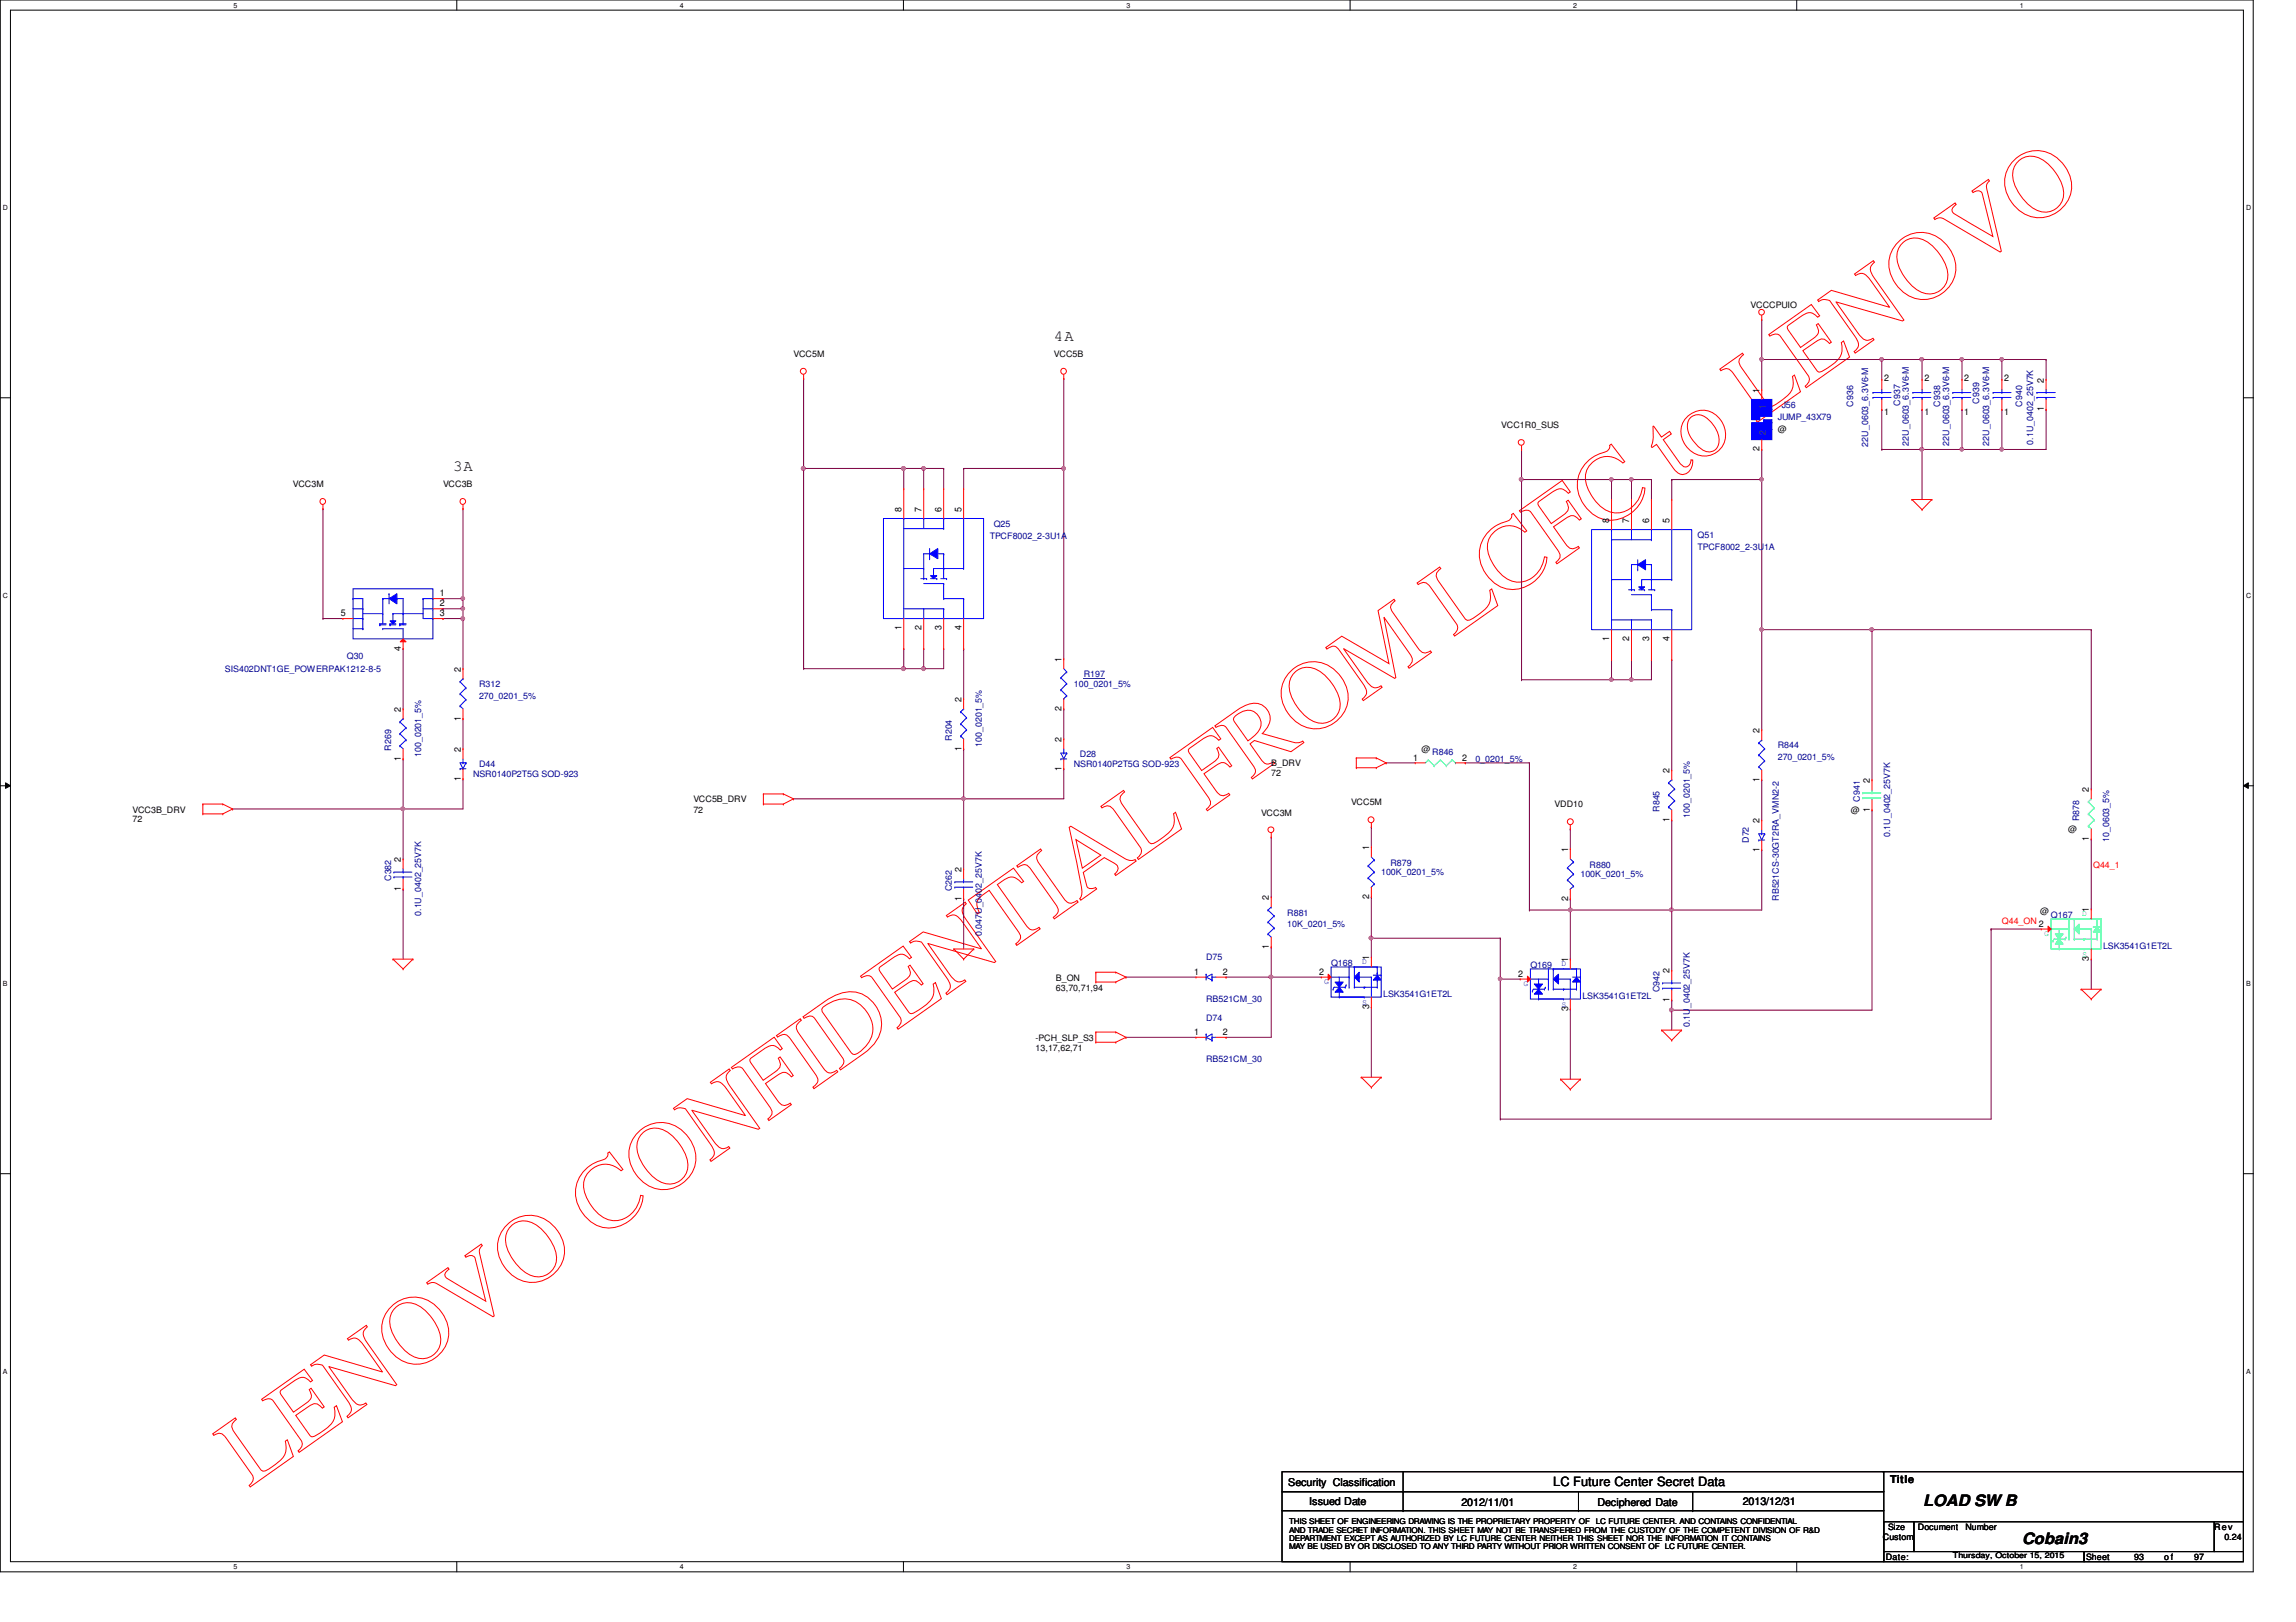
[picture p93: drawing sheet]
<svg xmlns="http://www.w3.org/2000/svg" width="297mm" height="210mm" viewBox="0 0 297 210" stroke-linecap="round" stroke-linejoin="round" font-family="sans-serif">
<defs><g id="words">
<text font-size="12.7" fill="#f00" x="32.2" y="192.5" transform="rotate(-35 32.2 192.5)">LENOVO CONFIDENTIAL FROM LCFC to LENOVO</text>
<g font-size="2">
<text x="136.4" y="44.1">4A</text>
<text x="58.6" y="60.9">3A</text>
<text x="248.8" y="194.9">LOAD SW B</text>
<text x="261.6" y="199.9">Cobain3</text>
</g>
<text font-size="1.7" x="201" y="192.3">LC Future Center Secret Data</text>
<g font-size="1.4">
<text x="244.5" y="191.9">Title</text>
<text x="166.7" y="192.3">Security Classification</text>
<text x="169.4" y="194.7">Issued Date</text>
<text x="189.1" y="194.9">2012/11/01</text>
<text x="206.7" y="194.9">Deciphered Date</text>
<text x="225.5" y="194.7">2013/12/31</text>
</g>
<g font-size="1.2">
<text x="227.6" y="50.8" transform="rotate(-90 227.6 50.8)">1</text>
<text x="243.8" y="53.7">1</text>
<text x="243.8" y="49.3">2</text>
<text x="249" y="53.7">1</text>
<text x="249" y="49.3">2</text>
<text x="254.1" y="53.7">1</text>
<text x="254.1" y="49.3">2</text>
<text x="259.3" y="53.7">1</text>
<text x="259.3" y="49.3">2</text>
<text x="264.4" y="53.2" transform="rotate(-90 264.4 53.2)">1</text>
<text x="264.4" y="49.5" transform="rotate(-90 264.4 49.5)">2</text>
<text x="227.6" y="58.4" transform="rotate(-90 227.6 58.4)">2</text>
<text x="116.6" y="66.2" transform="rotate(-90 116.6 66.2)">8</text>
<text x="119.2" y="66.2" transform="rotate(-90 119.2 66.2)">7</text>
<text x="121.8" y="66.2" transform="rotate(-90 121.8 66.2)">6</text>
<text x="124.4" y="66.2" transform="rotate(-90 124.4 66.2)">5</text>
<text x="208.2" y="67.6" transform="rotate(-90 208.2 67.6)">8</text>
<text x="210.8" y="67.6" transform="rotate(-90 210.8 67.6)">7</text>
<text x="213.4" y="67.6" transform="rotate(-90 213.4 67.6)">6</text>
<text x="216" y="67.6" transform="rotate(-90 216 67.6)">5</text>
<text x="56.9" y="77.2">1</text>
<text x="44.1" y="79.8">5</text>
<text x="56.9" y="78.5">2</text>
<text x="56.9" y="79.8">3</text>
<text x="116.6" y="81.6" transform="rotate(-90 116.6 81.6)">1</text>
<text x="119.2" y="81.6" transform="rotate(-90 119.2 81.6)">2</text>
<text x="121.8" y="81.6" transform="rotate(-90 121.8 81.6)">3</text>
<text x="124.4" y="81.6" transform="rotate(-90 124.4 81.6)">4</text>
<text x="208.2" y="83" transform="rotate(-90 208.2 83)">1</text>
<text x="210.8" y="83" transform="rotate(-90 210.8 83)">2</text>
<text x="213.4" y="83" transform="rotate(-90 213.4 83)">3</text>
<text x="216" y="83" transform="rotate(-90 216 83)">4</text>
<text x="51.9" y="84.2" transform="rotate(-90 51.9 84.2)">4</text>
<text x="59.6" y="87" transform="rotate(-90 59.6 87)">2</text>
<text x="137.3" y="85.6" transform="rotate(-90 137.3 85.6)">1</text>
<text x="51.9" y="92.1" transform="rotate(-90 51.9 92.1)">2</text>
<text x="59.6" y="93.3" transform="rotate(-90 59.6 93.3)">1</text>
<text x="124.4" y="90.8" transform="rotate(-90 124.4 90.8)">2</text>
<text x="137.3" y="91.9" transform="rotate(-90 137.3 91.9)">2</text>
<text x="227.6" y="94.9" transform="rotate(-90 227.6 94.9)">2</text>
<text x="51.9" y="98.4" transform="rotate(-90 51.9 98.4)">1</text>
<text x="59.6" y="101" transform="rotate(-90 59.6 101)">1</text>
<text x="59.6" y="97.3" transform="rotate(-90 59.6 97.3)">2</text>
<text x="124.4" y="97.2" transform="rotate(-90 124.4 97.2)">1</text>
<text x="137.3" y="99.7" transform="rotate(-90 137.3 99.7)">1</text>
<text x="137.3" y="96" transform="rotate(-90 137.3 96)">2</text>
<text x="182.8" y="98.4">1</text>
<text x="189.2" y="98.4">2</text>
<text x="216" y="100" transform="rotate(-90 216 100)">2</text>
<text x="227.6" y="101.2" transform="rotate(-90 227.6 101.2)">1</text>
<text x="241.9" y="101.3" transform="rotate(-90 241.9 101.3)">2</text>
<text x="216" y="106.3" transform="rotate(-90 216 106.3)">1</text>
<text x="227.6" y="106.5" transform="rotate(-90 227.6 106.5)">2</text>
<text x="241.9" y="105" transform="rotate(-90 241.9 105)">1</text>
<text x="270.3" y="102.5" transform="rotate(-90 270.3 102.5)">2</text>
<text x="51.9" y="111.5" transform="rotate(-90 51.9 111.5)">2</text>
<text x="124.4" y="112.9" transform="rotate(-90 124.4 112.9)">2</text>
<text x="177.1" y="110" transform="rotate(-90 177.1 110)">1</text>
<text x="202.9" y="110.3" transform="rotate(-90 202.9 110.3)">1</text>
<text x="227.6" y="110.2" transform="rotate(-90 227.6 110.2)">1</text>
<text x="270.3" y="108.8" transform="rotate(-90 270.3 108.8)">1</text>
<text x="51.9" y="115.3" transform="rotate(-90 51.9 115.3)">1</text>
<text x="124.4" y="116.6" transform="rotate(-90 124.4 116.6)">1</text>
<text x="164.2" y="116.5" transform="rotate(-90 164.2 116.5)">2</text>
<text x="177.1" y="116.3" transform="rotate(-90 177.1 116.3)">2</text>
<text x="202.9" y="116.6" transform="rotate(-90 202.9 116.6)">2</text>
<text x="263.8" y="119.9">2</text>
<text x="270.3" y="118" transform="rotate(-90 270.3 118)">1</text>
<text x="164.2" y="122.8" transform="rotate(-90 164.2 122.8)">1</text>
<text x="177.1" y="124.2" transform="rotate(-90 177.1 124.2)">1</text>
<text x="202.9" y="124.5" transform="rotate(-90 202.9 124.5)">1</text>
<text x="216" y="125.9" transform="rotate(-90 216 125.9)">2</text>
<text x="270.3" y="124.3" transform="rotate(-90 270.3 124.3)">3</text>
<text x="154.5" y="126.2">1</text>
<text x="158.2" y="126.2">2</text>
<text x="170.6" y="126.2">2</text>
<text x="177.1" y="130.6" transform="rotate(-90 177.1 130.6)">3</text>
<text x="196.4" y="126.4">2</text>
<text x="202.9" y="130.8" transform="rotate(-90 202.9 130.8)">3</text>
<text x="216" y="129.7" transform="rotate(-90 216 129.7)">1</text>
<text x="154.5" y="133.9">1</text>
<text x="158.2" y="133.9">2</text>
</g>
<g font-size="1.2" fill="#004080">
<text x="228.5" y="53" transform="rotate(-90 228.5 53)">1</text>
<text x="228.5" y="56.3" transform="rotate(-90 228.5 56.3)">2</text>
</g>
<g font-size="1.1">
<text x="226.5" y="39.8">VCCCPUIO</text>
<text x="102.7" y="46.2">VCC5M</text>
<text x="136.4" y="46.2">VCC5B</text>
<text x="194.2" y="55.4">VCC1R0_SUS</text>
<text x="230" y="55.9">@</text>
<text x="37.9" y="63">VCC3M</text>
<text x="57.3" y="63">VCC3B</text>
<text x="164.5" y="99.2">B_DRV</text>
<text x="164.5" y="100.5">72</text>
<text x="183.9" y="97.4">@</text>
<text x="17.1" y="105.2">VCC3B_DRV</text>
<text x="17.1" y="106.4">72</text>
<text x="89.7" y="103.8">VCC5B_DRV</text>
<text x="89.7" y="105.2">72</text>
<text x="163.1" y="105.5">VCC3M</text>
<text x="174.8" y="104.2">VCC5M</text>
<text x="201.1" y="104.5">VDD10</text>
<text x="239.4" y="105.2">@</text>
<text x="267.5" y="107.6">@</text>
<text x="263.9" y="118.2">@</text>
<text x="136.6" y="126.9">B_ON</text>
<text x="136.6" y="128.2">63,70,71,94</text>
<text x="134" y="134.7">-PCH_SLP_S3</text>
<text x="134" y="136">13,17,62,71</text>
<text x="243.6" y="199.3">Custom</text>
<text x="244" y="201.9">Date:</text>
<text x="244.3" y="198">Size</text>
<text x="248.1" y="198">Document</text>
<text x="254.3" y="198">Number</text>
<text x="269.9" y="201.9">Sheet</text>
<text x="276.1" y="201.9">93</text>
<text x="280" y="201.9">o f</text>
<text x="283.9" y="201.9">97</text>
<text x="286.5" y="198">Rev</text>
<text x="287.8" y="199.3">0.24</text>
</g>
<g font-size="1.1" fill="#000080">
<text x="230.5" y="52.8">J56</text>
<text x="239.7" y="52.6" transform="rotate(-90 239.7 52.6)">C936</text>
<text x="245.8" y="52.5" transform="rotate(-90 245.8 52.5)">C937</text>
<text x="251" y="52.6" transform="rotate(-90 251 52.6)">C938</text>
<text x="256" y="52.2" transform="rotate(-90 256 52.2)">C939</text>
<text x="261.6" y="52.6" transform="rotate(-90 261.6 52.6)">C940</text>
<text x="230" y="54.4">JUMP_43X79</text>
<text x="241.7" y="57.8" transform="rotate(-90 241.7 57.8)">22U_0603_6.3V6-M</text>
<text x="247" y="57.7" transform="rotate(-90 247 57.7)">22U_0603_6.3V6-M</text>
<text x="252.2" y="57.7" transform="rotate(-90 252.2 57.7)">22U_0603_6.3V6-M</text>
<text x="257.3" y="57.7" transform="rotate(-90 257.3 57.7)">22U_0603_6.3V6-M</text>
<text x="263.1" y="57.5" transform="rotate(-90 263.1 57.5)">0.1U_0402_25V7K</text>
<text x="128.1" y="69.8">TPCF8002_2-3U1A</text>
<text x="128.6" y="68.2">Q25</text>
<text x="219.6" y="69.6">Q51</text>
<text x="219.6" y="71.2">TPCF8002_2-3U1A</text>
<text x="29.1" y="87">SIS402DNT1GE_POWERPAK1212-8-5</text>
<text x="44.9" y="85.3">Q30</text>
<text x="62" y="88.9">R312</text>
<text x="138.9" y="88.9">100_0201_5%</text>
<text x="140.2" y="87.6">R197</text>
<text x="62" y="90.5">270_0201_5%</text>
<text x="123.1" y="95.9" transform="rotate(-90 123.1 95.9)">R204</text>
<text x="50.6" y="97.2" transform="rotate(-90 50.6 97.2)">R269</text>
<text x="54.5" y="98" transform="rotate(-90 54.5 98)">100_0201_5%</text>
<text x="61.2" y="100.6">NSR0140P2T5G SOD-923</text>
<text x="62" y="99.3">D44</text>
<text x="127" y="96.6" transform="rotate(-90 127 96.6)">100_0201_5%</text>
<text x="138.9" y="99.3">NSR0140P2T5G SOD-923</text>
<text x="139.7" y="98">D28</text>
<text x="185.3" y="97.7">R846</text>
<text x="190.9" y="98.6">0_0201_5%</text>
<text x="230" y="96.9">R844</text>
<text x="230" y="98.4">270_0201_5%</text>
<text x="214.7" y="105.1" transform="rotate(-90 214.7 105.1)">R845</text>
<text x="218.6" y="105.8" transform="rotate(-90 218.6 105.8)">100_0201_5%</text>
<text x="240.6" y="103.8" transform="rotate(-90 240.6 103.8)">C941</text>
<text x="269" y="106.3" transform="rotate(-90 269 106.3)">R878</text>
<text x="178.7" y="113.3">100K_0201_5%</text>
<text x="179.9" y="112">R879</text>
<text x="204.5" y="113.5">100K_0201_5%</text>
<text x="205.7" y="112.3">R880</text>
<text x="226.3" y="109.1" transform="rotate(-90 226.3 109.1)">D72</text>
<text x="244.5" y="108.3" transform="rotate(-90 244.5 108.3)">0.1U_0402_25V7K</text>
<text x="272.9" y="109" transform="rotate(-90 272.9 109)">10_0603_5%</text>
<text x="50.6" y="114" transform="rotate(-90 50.6 114)">C382</text>
<text x="54.5" y="118.5" transform="rotate(-90 54.5 118.5)">0.1U_0402_25V7K</text>
<text x="123.1" y="115.3" transform="rotate(-90 123.1 115.3)">C262</text>
<text x="166.5" y="118.5">R881</text>
<text x="230.1" y="116.6" transform="rotate(-90 230.1 116.6)">RB521CS-30GT2RA_VMN2-2</text>
<text x="265.3" y="118.7">Q167</text>
<text x="127" y="121.2" transform="rotate(-90 127 121.2)">0.047U_0402_25V7K</text>
<text x="156" y="124.3">D75</text>
<text x="166.5" y="120">10K_0201_5%</text>
<text x="172.2" y="125">Q168</text>
<text x="198" y="125.2">Q169</text>
<text x="272.1" y="122.8">LSK3541G1ET2L</text>
<text x="156" y="129.6">RB521CM_30</text>
<text x="178.9" y="129">LSK3541G1ET2L</text>
<text x="204.7" y="129.2">LSK3541G1ET2L</text>
<text x="214.7" y="128.4" transform="rotate(-90 214.7 128.4)">C942</text>
<text x="156" y="132.1">D74</text>
<text x="156" y="137.4">RB521CM_30</text>
<text x="218.6" y="132.9" transform="rotate(-90 218.6 132.9)">0.1U_0402_25V7K</text>
</g>
<g font-size="1.1" fill="#f00">
<text x="270.8" y="112.3">Q44_1</text>
<text x="259" y="119.5">Q44_ON</text>
</g>
<g font-size="1.1" fill="#00ff80">
<text x="269.4" y="118.6">D</text>
<text x="264.5" y="121.2">G</text>
<text x="269.4" y="123.9">S</text>
</g>
<g font-size="1.1" fill="#00f">
<text x="176.2" y="124.8">D</text>
<text x="202" y="125.1">D</text>
<text x="171.3" y="127.4">G</text>
<text x="176.2" y="130.1">S</text>
<text x="197.1" y="127.6">G</text>
<text x="202" y="130.3">S</text>
</g>
<g font-size="1">
<text x="166.8" y="197.3">THIS SHEET OF ENGINEERING DRAWING IS THE PROPRIETARY PROPERTY OF</text>
<text x="206.5" y="197.3">LC FUTURE CENTER. AND CONTAINS CONFIDENTIAL</text>
<text x="166.8" y="198.3">AND TRADE SECRET INFORMATION. THIS SHEET MAY NOT BE TRANSFERED FROM THE CUSTODY OF THE COMPETENT DIVISION OF R&amp;D</text>
<text x="166.8" y="199.4">DEPARTMENT EXCEPT AS AUTHORIZED BY LC FUTURE CENTER NEITHER THIS SHEET NOR THE INFORMATION IT CONTAINS</text>
<text x="166.8" y="200.4">MAY BE USED BY OR DISCLOSED TO ANY THIRD PARTY WITHOUT PRIOR WRITTEN CONSENT OF LC FUTURE CENTER.</text>
<text x="252.6" y="201.7">Thursday, October 15, 2015</text>
</g>
<g font-size=".9">
<text x="30.2" y="1">5</text>
<text x="88" y="1">4</text>
<text x="145.8" y="1">3</text>
<text x="203.5" y="1">2</text>
<text x="261.3" y="1">1</text>
<text x=".4" y="27.2">D</text>
<text x="290.6" y="27.2">D</text>
<text x=".4" y="77.3">C</text>
<text x="290.6" y="77.3">C</text>
<text x=".4" y="127.6">B</text>
<text x="290.6" y="127.6">B</text>
<text x=".4" y="177.8">A</text>
<text x="290.6" y="177.8">A</text>
<text x="30.2" y="203.1">5</text>
<text x="88" y="203.1">4</text>
<text x="145.8" y="203.1">3</text>
<text x="203.5" y="203.1">2</text>
<text x="261.3" y="203.1">1</text>
</g>
</g></defs>
<path d="M0 0h291.5v203.4h-291.5zM1.4 1.3h288.8v200.8h-288.8z" fill="none" stroke="#000" stroke-width=".13"/>
<g fill="#fff">
<path d="M30.2 .2h.5v1h-.5z"/>
<path d="M30.2 202.3h.5v1h-.5z"/>
</g>
<path d="M59.1 0v1.3M59.1 202.1v1.3" fill="none" stroke="#000" stroke-width=".13"/>
<g fill="#fff">
<path d="M88 .2h.5v1h-.5z"/>
<path d="M88 202.3h.5v1h-.5z"/>
</g>
<path d="M116.9 0v1.3M116.9 202.1v1.3" fill="none" stroke="#000" stroke-width=".13"/>
<g fill="#fff">
<path d="M145.8 .2h.5v1h-.5z"/>
<path d="M145.8 202.3h.5v1h-.5z"/>
</g>
<path d="M174.7 0v1.3M174.7 202.1v1.3" fill="none" stroke="#000" stroke-width=".13"/>
<g fill="#fff">
<path d="M203.5 .2h.5v1h-.5z"/>
<path d="M203.5 202.3h.5v1h-.5z"/>
</g>
<path d="M232.4 0v1.3M232.4 202.1v1.3" fill="none" stroke="#000" stroke-width=".13"/>
<g fill="#fff">
<path d="M261.3 .2h.5v1h-.5z"/>
<path d="M261.3 202.3h.5v1h-.5z"/>
<path d="M.4 26.4h.6v1h-.6z"/>
<path d="M290.6 26.4h.6v1h-.6z"/>
<path d="M.4 76.5h.6v1.1h-.6z"/>
<path d="M290.6 76.5h.6v1.1h-.6z"/>
</g>
<path d="M0 51.5h1.4M290.2 51.5h1.3" fill="none" stroke="#000" stroke-width=".13"/>
<g fill="#fff">
<path d="M.4 126.7h.6v1.1h-.6z"/>
<path d="M290.6 126.7h.6v1.1h-.6z"/>
</g>
<path d="M0 101.7h1.4M.7 101.3l.7 .4-.7 .3zM290.2 101.7l.7-.4v.7zM290.2 101.7h1.3" fill="none" stroke="#000" stroke-width=".13"/>
<path d="M.7 101.3l.7 .4-.7 .3zM290.2 101.7l.7-.4v.7z" fill="#000"/>
<g fill="#fff">
<path d="M.4 177h.5v1h-.5z"/>
<path d="M290.6 177h.5v1h-.5z"/>
</g>
<path d="M0 151.9h1.4M290.2 151.9h1.3" fill="none" stroke="#000" stroke-width=".13"/>
<path d="M57.3 77.5h.1M57.3 77.5h2.6M59.9 78.8h.1M59.9 78.8v1.3" fill="none" stroke="#800040" stroke-width=".13"/>
<path d="M59.7 79.9l.2-.1 .2 .1-.1 .3-.1 .1-.2-.1z" fill-rule="evenodd" fill="#f0f"/>
<path d="M59.7 79.9l.2-.1 .2 .1-.1 .3-.1 .1-.2-.1z" fill="none" stroke="#f0f" stroke-width=".13"/>
<path d="M59.7 78.6h.3l.1 .1-.1 .2-.1 .1-.2-.1z" fill-rule="evenodd" fill="#f0f"/>
<path d="M59.7 78.6h.3l.1 .1-.1 .2-.1 .1-.2-.1z" fill="none" stroke="#f0f" stroke-width=".13"/>
<path d="M57.3 78.8h.1M57.3 78.8h2.6M59.9 65.8h.1M59.9 65.8v11.7M57.3 80.1h.1M57.3 80.1h2.6" fill="none" stroke="#800040" stroke-width=".13"/>
<path d="M59.7 77.3h.3l.1 .1-.1 .2-.1 .1-.2-.1z" fill-rule="evenodd" fill="#f0f"/>
<path d="M59.7 77.3h.3l.1 .1-.1 .2-.1 .1-.2-.1z" fill="none" stroke="#f0f" stroke-width=".13"/>
<g fill="none" stroke="#800040" stroke-width=".13">
<path d="M137.6 49h.1M137.6 49v36.3M41.8 65.8h.1M41.8 65.8v14.3M124.7 60.6h.1M124.7 60.6h12.9M137.6 60.6h.1M41.8 80.1h.1M41.8 80.1h2.6M59.9 80.1h.1M59.9 93h.1M59.9 80.1v6.4"/>
<path d="M59.9 93v3.9M137.6 91.7h.1M137.6 99.5h.1M137.6 91.7v3.9M137.6 99.5v3.9h-34.9M52.2 104.7h.1M52.2 115.1h.1M52.2 104.7v6.5M52.2 115.1v9M59.9 100.8h.1M59.9 100.8v3.9h-7.7M102.7 103.4h.1"/>
<path d="M124.7 103.4h.1M124.7 116.3h.1M124.7 103.4v9M124.7 116.3v6.5"/>
</g>
<path d="M137.4 60.4h.2l.2 .1v.3l-.2 .1-.2-.1z" fill-rule="evenodd" fill="#f0f"/>
<path d="M137.4 60.4h.2l.2 .1v.3l-.2 .1-.2-.1z" fill="none" stroke="#f0f" stroke-width=".13"/>
<path d="M104 49h.1M104 49v11.6M59.9 77.5h.1M59.9 77.5v1.3" fill="none" stroke="#800040" stroke-width=".13"/>
<circle cx="103.9" cy="60.6" r=".26" fill="#f0f"/>
<circle cx="103.9" cy="60.6" r=".26" fill="none" stroke="#f0f" stroke-width=".13"/>
<path d="M119.5 60.6h.1M119.5 60.6h2.6" fill="none" stroke="#800040" stroke-width=".13"/>
<path d="M119.3 60.4h.2l.2 .1-.1 .3-.1 .1-.2-.1z" fill-rule="evenodd" fill="#f0f"/>
<path d="M119.3 60.4h.2l.2 .1-.1 .3-.1 .1-.2-.1z" fill="none" stroke="#f0f" stroke-width=".13"/>
<g fill="none" stroke="#800040" stroke-width=".13">
<path d="M104 60.6h.1M104 60.6v25.9M116.9 60.6h.1M116.9 60.6v2.6M116.9 60.6h2.6M119.5 60.6h.1M119.5 60.6v2.6M122.1 60.6h.1M122.1 60.6v2.6M104 86.5h.1M104 86.5h12.9M122.1 83.9h.1"/>
<path d="M122.1 83.9v2.6"/>
</g>
<circle cx="116.9" cy="86.5" r=".26" fill="#f0f"/>
<circle cx="116.9" cy="86.5" r=".26" fill="none" stroke="#f0f" stroke-width=".13"/>
<path d="M116.9 83.9h.1M116.9 86.5h.1M116.9 83.9v2.6M116.9 86.5h2.6" fill="none" stroke="#800040" stroke-width=".13"/>
<path d="M119.3 86.3h.2l.2 .1-.1 .3-.1 .1-.2-.1z" fill-rule="evenodd" fill="#f0f"/>
<path d="M119.3 86.3h.2l.2 .1-.1 .3-.1 .1-.2-.1z" fill="none" stroke="#f0f" stroke-width=".13"/>
<path d="M104 60.6h.1M104 60.6h12.9M119.5 83.9h.1M119.5 86.5h.1M119.5 83.9v2.6M119.5 86.5h2.6" fill="none" stroke="#800040" stroke-width=".13"/>
<circle cx="116.9" cy="60.6" r=".26" fill="#f0f"/>
<circle cx="116.9" cy="60.6" r=".26" fill="none" stroke="#f0f" stroke-width=".13"/>
<path d="M124.7 60.6h.1M124.7 60.6v2.6M52.2 83.9h.1M52.2 98.2h.1M52.2 98.2v6.5h-22.1M52.2 83.9v7.8M30.1 104.7h.1" fill="none" stroke="#800040" stroke-width=".13"/>
<circle cx="52.1" cy="104.7" r=".25" fill="#f0f"/>
<circle cx="52.1" cy="104.7" r=".25" fill="none" stroke="#f0f" stroke-width=".13"/>
<path d="M124.7 83.9h.1M124.7 96.9h.1M124.7 83.9v6.5M124.7 96.9v6.5" fill="none" stroke="#800040" stroke-width=".13"/>
<path d="M124.5 103.2h.3l.1 .1-.1 .2-.2 .1-.1-.1z" fill-rule="evenodd" fill="#f0f"/>
<path d="M124.5 103.2h.3l.1 .1-.1 .2-.2 .1-.1-.1z" fill="none" stroke="#f0f" stroke-width=".13"/>
<path d="M216.3 117.8h.1M216.3 117.8h11.6M227.9 100.9h.1M227.9 100.9v5.2" fill="none" stroke="#800040" stroke-width=".13"/>
<circle cx="216.2" cy="117.7" r=".25" fill="#f0f"/>
<circle cx="216.2" cy="117.7" r=".25" fill="none" stroke="#f0f" stroke-width=".13"/>
<g fill="none" stroke="#800040" stroke-width=".13">
<path d="M227.9 58.2h.1M227.9 41.4h.1M227.9 41.4v5.1M227.9 58.2v3.9M216.3 85.4h.1M216.3 85.4v14.3M227.9 81.5h.1M227.9 81.5v12.9M227.9 81.5h14.3M203.2 117.8h.1M203.2 117.8h13.1M216.3 106.1h.1"/>
<path d="M216.3 117.8h.1M216.3 106.1v19.5M227.9 110h.1M227.9 110v7.8M216.3 129.4h.1M216.3 130.7h.1M216.3 129.4v1.3M216.3 130.7h25.9"/>
</g>
<circle cx="216.2" cy="130.7" r=".25" fill="#f0f"/>
<circle cx="216.2" cy="130.7" r=".25" fill="none" stroke="#f0f" stroke-width=".13"/>
<g fill="none" stroke="#800040" stroke-width=".13">
<path d="M227.9 46.5h.1M227.9 46.5v3.9M227.9 46.5h15.6M243.5 53h.1M243.5 58.2h.1M243.5 53v5.2M243.5 58.2h5.2M264.7 53h.1M264.7 46.5h.1M264.7 46.5v2.6M264.7 53v5.2M242.2 104.8h.1"/>
<path d="M242.2 104.8v25.9M216.3 130.7h.1M216.3 130.7v2.6"/>
</g>
<path d="M243.3 46.3h.3l.1 .2-.1 .2h-.2h-.1z" fill-rule="evenodd" fill="#f0f"/>
<path d="M243.3 46.3h.3l.1 .2-.1 .2h-.2h-.1z" fill="none" stroke="#f0f" stroke-width=".13"/>
<path d="M227.7 46.3h.4v.2v.2h-.2h-.2z" fill-rule="evenodd" fill="#f0f"/>
<path d="M227.7 46.3h.4v.2v.2h-.2h-.2z" fill="none" stroke="#f0f" stroke-width=".13"/>
<path d="M243.5 46.5h.1M243.5 46.5h5.2M248.7 46.5h.1M248.7 46.5v2.6" fill="none" stroke="#800040" stroke-width=".13"/>
<circle cx="248.6" cy="46.5" r=".25" fill="#f0f"/>
<circle cx="248.6" cy="46.5" r=".25" fill="none" stroke="#f0f" stroke-width=".13"/>
<path d="M243.5 46.5h.1M243.5 46.5v2.6M253.8 46.5h.1M253.8 46.5h5.2" fill="none" stroke="#800040" stroke-width=".13"/>
<path d="M258.8 46.3h.3l.1 .2-.1 .2h-.2h-.1z" fill-rule="evenodd" fill="#f0f"/>
<path d="M258.8 46.3h.3l.1 .2-.1 .2h-.2h-.1z" fill="none" stroke="#f0f" stroke-width=".13"/>
<path d="M253.6 46.3h.4v.2v.2h-.2h-.2z" fill-rule="evenodd" fill="#f0f"/>
<path d="M253.6 46.3h.4v.2v.2h-.2h-.2z" fill="none" stroke="#f0f" stroke-width=".13"/>
<path d="M248.7 46.5h.1M248.7 46.5h5.1M253.8 46.5h.1M253.8 58.2h.1M253.8 46.5v2.6M253.8 58.2h10.9M259 46.5h.1M259 58.2h.1M259 53h.1M259 46.5h5.7M259 46.5v2.6M259 53v5.2" fill="none" stroke="#800040" stroke-width=".13"/>
<path d="M258.8 58h.3l.1 .1-.1 .2-.2 .1-.1-.1z" fill-rule="evenodd" fill="#f0f"/>
<path d="M258.8 58h.3l.1 .1-.1 .2-.2 .1-.1-.1z" fill="none" stroke="#f0f" stroke-width=".13"/>
<path d="M253.6 58h.4v.1v.2l-.2 .1-.2-.1z" fill-rule="evenodd" fill="#f0f"/>
<path d="M253.6 58h.4v.1v.2l-.2 .1-.2-.1z" fill="none" stroke="#f0f" stroke-width=".13"/>
<path d="M248.7 58.2h.1M248.7 58.2v6.4M253.8 53h.1M253.8 53v5.2h-5.1" fill="none" stroke="#800040" stroke-width=".13"/>
<circle cx="248.6" cy="58.1" r=".25" fill="#f0f"/>
<circle cx="248.6" cy="58.1" r=".25" fill="none" stroke="#f0f" stroke-width=".13"/>
<path d="M196.8 58.2h.1M196.8 58.2v3.9M248.7 53h.1M248.7 53v5.2M196.8 88h.1M196.8 88h11.7" fill="none" stroke="#800040" stroke-width=".13"/>
<path d="M208.3 87.8h.3l.1 .1-.1 .2-.2 .1-.1-.1z" fill-rule="evenodd" fill="#f0f"/>
<path d="M208.3 87.8h.3l.1 .1-.1 .2-.2 .1-.1-.1z" fill="none" stroke="#f0f" stroke-width=".13"/>
<path d="M211.1 88h.1M211.1 85.4h.1M211.1 85.4v2.6M213.7 85.4h.1M213.7 85.4v2.6h-2.6" fill="none" stroke="#800040" stroke-width=".13"/>
<path d="M210.9 87.8h.3l.1 .1-.1 .2-.2 .1-.1-.1z" fill-rule="evenodd" fill="#f0f"/>
<path d="M210.9 87.8h.3l.1 .1-.1 .2-.2 .1-.1-.1z" fill="none" stroke="#f0f" stroke-width=".13"/>
<path d="M196.8 62.1h.1M196.8 62.1v25.9M208.5 88h.1M208.5 85.4h.1M208.5 88h2.6M208.5 85.4v2.6" fill="none" stroke="#800040" stroke-width=".13"/>
<circle cx="196.8" cy="62" r=".25" fill="#f0f"/>
<circle cx="196.8" cy="62" r=".25" fill="none" stroke="#f0f" stroke-width=".13"/>
<path d="M196.8 62.1h.1M196.8 62.1h11.7" fill="none" stroke="#800040" stroke-width=".13"/>
<path d="M208.3 61.9h.3l.1 .1-.1 .2-.2 .1-.1-.1z" fill-rule="evenodd" fill="#f0f"/>
<path d="M208.3 61.9h.3l.1 .1-.1 .2-.2 .1-.1-.1z" fill="none" stroke="#f0f" stroke-width=".13"/>
<path d="M208.5 62.1h.1M208.5 62.1v2.5M208.5 62.1h5.2M211.1 62.1h.1M211.1 62.1v2.5" fill="none" stroke="#800040" stroke-width=".13"/>
<path d="M210.9 61.9h.3l.1 .1-.1 .2-.2 .1-.1-.1z" fill-rule="evenodd" fill="#f0f"/>
<path d="M210.9 61.9h.3l.1 .1-.1 .2-.2 .1-.1-.1z" fill="none" stroke="#f0f" stroke-width=".13"/>
<path d="M213.7 62.1h.1M213.7 62.1v2.5M227.9 62.1h.1M227.9 62.1v19.4" fill="none" stroke="#800040" stroke-width=".13"/>
<path d="M227.7 81.3h.4v.1v.2l-.2 .1-.2-.1z" fill-rule="evenodd" fill="#f0f"/>
<path d="M227.7 81.3h.4v.1v.2l-.2 .1-.2-.1z" fill="none" stroke="#f0f" stroke-width=".13"/>
<path d="M216.3 62.1h.1M216.3 62.1h11.6" fill="none" stroke="#800040" stroke-width=".13"/>
<path d="M227.7 61.9h.4v.1v.2l-.2 .1-.2-.1z" fill-rule="evenodd" fill="#f0f"/>
<path d="M227.7 61.9h.4v.1v.2l-.2 .1-.2-.1z" fill="none" stroke="#f0f" stroke-width=".13"/>
<g fill="none" stroke="#800040" stroke-width=".13">
<path d="M216.3 62.1h.1M216.3 62.1v2.5M177.4 107h.1M177.4 107v2.6M203.2 107.3h.1M203.2 107.3v2.6M177.4 130.3h.1M177.4 121.4h.1M177.4 121.4v2.5M177.4 130.3v9.1M177.4 121.4h16.7M203.2 130.6h.1"/>
<path d="M203.2 130.6v9.1"/>
</g>
<circle cx="177.4" cy="121.4" r=".25" fill="#f0f"/>
<circle cx="177.4" cy="121.4" r=".25" fill="none" stroke="#f0f" stroke-width=".13"/>
<g fill="none" stroke="#800040" stroke-width=".13">
<path d="M270.5 81.5h.1M270.5 81.5v20.6M177.4 116.1h.1M177.4 116.1v5.3M203.2 116.3h.1M203.2 116.3v1.5M270.5 108.6h.1M270.5 108.6v9M194.1 126.7h.1M194.1 121.4h.1M194.1 126.7h2.6M194.1 121.4v23.4"/>
<path d="M257.6 120.2h.1M257.6 120.2v24.6h-63.5M257.6 120.2h6.5M270.5 124.1h.1M270.5 124.1v3.9M194.1 144.8h.1"/>
</g>
<path d="M193.9 126.5h.3l.1 .2-.1 .1-.1 .1-.2-.1z" fill-rule="evenodd" fill="#f0f"/>
<path d="M193.9 126.5h.3l.1 .2-.1 .1-.1 .1-.2-.1z" fill="none" stroke="#f0f" stroke-width=".13"/>
<path d="M242.2 81.5h.1M242.2 81.5h28.3" fill="none" stroke="#800040" stroke-width=".13"/>
<circle cx="242.1" cy="81.5" r=".25" fill="#f0f"/>
<circle cx="242.1" cy="81.5" r=".25" fill="none" stroke="#f0f" stroke-width=".13"/>
<path d="M197.9 117.8h.1M197.9 117.8h5.3M203.2 117.8h.1M203.2 117.8v6.3" fill="none" stroke="#800040" stroke-width=".13"/>
<circle cx="203.2" cy="117.7" r=".25" fill="#f0f"/>
<circle cx="203.2" cy="117.7" r=".25" fill="none" stroke="#f0f" stroke-width=".13"/>
<path d="M179.3 98.7h.1M179.3 98.7h3.8M189.6 98.7h.1M189.6 98.7h8.3M197.9 98.7h.1M197.9 98.7v19.1M242.2 81.5h.1M242.2 81.5v19.4M164.5 126.4h.1M164.5 122.6h.1M164.5 126.4h6.4M164.5 122.6v11.6" fill="none" stroke="#800040" stroke-width=".13"/>
<circle cx="164.4" cy="126.4" r=".25" fill="#f0f"/>
<circle cx="164.4" cy="126.4" r=".25" fill="none" stroke="#f0f" stroke-width=".13"/>
<path d="M164.5 108.3h.1M164.5 108.3v7.8M145.7 134.2h.1M145.7 126.4h.1M145.7 126.4h9M145.7 134.2h9M158.6 126.4h.1M158.6 134.2h.1M158.6 126.4h5.9M158.6 134.2h5.9" fill="none" stroke="#800040" stroke-width=".13"/>
<g fill="none" stroke="#f00" stroke-width=".13">
<path d="M104 49h.1M104 48.5v.5M137.6 49h.1M137.6 48.5v.5M196.8 58.2h.1M196.8 57.7v.5M227.9 41.4h.1M227.9 40.8v.6M41.8 65.8h.1M41.8 65.3v.5M59.9 65.8h.1M59.9 65.3v.5"/>
<path d="M247.4 64.6h.1M247.4 64.6h2.5M247.4 64.6l1.3 1.4M248.7 66h.1M249.9 64.6h.1M249.9 64.6l-1.2 1.4M137.6 99.5h.1M137.6 95.6h.1M137.6 95.6v1.3M137.6 98.2v1.3M175.5 98.1h.1M175.5 99.4h.1"/>
<path d="M175.5 98.1h2.6M175.5 98.1v1.3M175.5 99.4h2.6M178.1 98.1h.1M178.1 99.4h.1M178.1 98.1l1.2 .6M179.3 98.7h.1M179.3 98.7l-1.2 .7M227.9 94.4h.1M227.9 94.4v1.4M227.9 99.7v1.2M26.2 104.1h.1"/>
<path d="M26.2 105.3h.1M26.2 104.1h2.6M26.2 104.1v1.2M26.2 105.3h2.6M28.8 104.1h.1M28.8 105.3h.1M28.8 104.1l1.3 .6M30.1 104.7h.1M30.1 104.7l-1.3 .6M98.8 102.7h.1M98.8 104.1h.1M98.8 104.1h2.5"/>
<path d="M98.8 102.7h2.5M98.8 102.7v1.4M101.3 102.7h.1M101.3 104.1h.1M101.3 102.7l1.4 .7M102.7 103.4h.1M102.7 103.4l-1.4 .7M164.5 108.3h.1M164.5 107.8v.5M177.4 107h.1M177.4 106.5v.5M203.2 107.3h.1"/>
<path d="M203.2 106.8v.5M227.9 100.9h.1M50.8 124.1h.1M50.8 124.1h2.6M50.8 124.1l1.4 1.3M52.2 125.4h.1M53.4 124.1h.1M53.4 124.1l-1.2 1.3M123.4 122.8h.1M123.4 122.8h2.6M123.4 122.8l1.3 1.3M124.7 124.1h.1"/>
<path d="M126 122.8h.1M126 122.8l-1.3 1.3M141.8 133.6h.1M141.8 134.9h.1M141.8 125.8h.1M141.8 127.1h.1M141.8 133.6h2.6M141.8 125.8v1.3M141.8 133.6v1.3M141.8 134.9h2.6M141.8 125.8h2.6M141.8 127.1h2.6"/>
<path d="M144.4 133.6h.1M144.4 134.9h.1M144.4 125.8h.1M144.4 127.1h.1M144.4 133.6l1.3 .6M144.4 125.8l1.3 .6M145.7 134.2h.1M145.7 126.4h.1M145.7 134.2l-1.3 .7M145.7 126.4l-1.3 .7M154.7 134.2h.1M154.7 126.4h.1"/>
<path d="M154.7 134.2h1.3M154.7 126.4h1.3M157.3 134.2h1.3M157.3 126.4h1.3M158.6 134.2h.1M158.6 126.4h.1M176.1 139.4h.1M176.1 139.4h2.6M176.1 139.4l1.3 1.3M178.7 139.4h.1M178.7 139.4l-1.3 1.3M201.9 139.7h.1"/>
<path d="M201.9 139.7h2.6M201.9 139.7l1.3 1.3M204.5 139.7h.1M204.5 139.7l-1.3 1.3M215 133.3h.1M215 133.3h2.5M215 133.3l1.3 1.3M216.3 134.6h.1M217.5 133.3h.1M217.5 133.3l-1.2 1.3M269.2 128h.1M269.2 128h2.6"/>
<path d="M269.2 128l1.3 1.3M270.5 129.3h.1M271.8 128h.1M271.8 128l-1.3 1.3M177.4 140.7h.1M203.2 141h.1"/>
<circle cx="103.9" cy="48" r=".38"/>
<circle cx="137.6" cy="48" r=".38"/>
<circle cx="196.8" cy="57.3" r=".37"/>
<circle cx="227.9" cy="40.4" r=".37"/>
<circle cx="41.7" cy="64.9" r=".38"/>
<circle cx="59.9" cy="64.9" r=".38"/>
<circle cx="164.4" cy="107.4" r=".37"/>
<circle cx="177.4" cy="106.1" r=".38"/>
<circle cx="203.2" cy="106.3" r=".38"/>
</g>
<g fill="none" stroke="#000" stroke-width=".13">
<path d="M165.9 190.5h77.8v2.5h-77.8zM165.9 193h77.8v2.5h-77.8zM165.9 195.5h77.8v6.6h-77.8zM181.5 193h.1M181.5 195.5h.1M181.5 190.5v5M204.2 195.5h.1M204.2 193v2.5M219 195.5h.1M219 193v2.5M243.6 190.5h46.6M243.7 196.9h3.9v3.9h-3.9z"/>
<path d="M247.6 196.9h38.9v3.9h-38.9zM286.5 196.9h3.7v3.9h-3.7zM290.2 190.5h.1M290.2 190.5v6.4M243.7 200.8h25.9v1.3h-25.9zM269.6 200.8h20.6v1.3h-20.6z"/>
</g>
<g fill="none" stroke="#00f" stroke-width=".13">
<path d="M45.7 77.5h.1M45.7 78.8h1.2M45.7 77.5h1.2v3.9M46.9 78.8h.1M46.9 79.4h2.6M49.5 77.5h.1M49.5 79.4h.1M49.5 77.5v3.2M49.5 77.5h.8M50.8 79.4v.9M51.3 77.5h.1M51.3 77.5h.9"/>
<path d="M52.2 79.4h.1M52.2 79.4h2.5M54.7 78.8h1.3M54.7 77.5h1.3M56 78.8h.1M56 77.5h.1M45.7 81.4h1.2M45.7 80.1h1.2M46.9 81.4h.1M46.9 80.1h.1M49.1 80.7h.1M49.1 80.9h.1"/>
<path d="M49.1 80.7h.9M49.1 80.7v.2M49.1 80.9h.9M49.5 81.4h.1M49.5 81.4h2.7v1.3M50.5 80.9h.1M50.5 80.7h.1M50.5 80.7h.7M50.5 80.9h.7M50.5 80.7v.2M50.8 80.3h.1M51.7 80.9h.1"/>
<path d="M51.7 80.7h.1M51.7 80.7h.8M51.7 80.9h.8M51.7 80.7v.2M52.2 82.7h.1M54.7 80.1h1.3M56 80.1h.1M137.2 98.2h.1M137.2 98.2h.8M137.6 98.2h.1M137.6 97.5h.1M137.6 96.9v.6"/>
<path d="M138 97.5h.1M138 97.5h-.8l.4 .7M138 97.5l-.4 .7M227.5 99.2h.1M227.5 97.7h.1M227.5 96.1h.1M227.5 99.2l.4 .5M227.5 97.7l.8 .8M227.5 96.1l.8 .8M227.9 95.8h.1M227.9 95.8l-.4 .3M228.3 98.5h.1"/>
<path d="M228.3 96.9h.1M228.3 98.5l-.8 .7M228.3 96.9l-.8 .8M156 134.2h.1M156 133.8h.1M156 126.4h.1M156 126.1h.1M156 126.4l.8-.3v.7M156 134.2l.8-.4v.8M156 134.2l.8 .4M156 126.1v.7M156 133.8v.8"/>
<path d="M156 126.4l.8 .4M156.8 134.6h.1M156.8 134.2h.1M156.8 126.8h.1M156.8 126.4h.1M156.8 134.2h.5M156.8 126.4h.5"/>
</g>
<path d="M50.3 77.5l1-.7v1.3z" fill="#00f"/>
<path d="M50.3 77.5l1-.7v1.3zM52.2 77.5v3.2M52.2 80.7h.1" fill="none" stroke="#00f" stroke-width=".13"/>
<path d="M50.5 80.3h.7l-.4 .4z" fill="#00f"/>
<path d="M45.7 76.2h10.3v6.5h-10.3zM50.3 76.8h.1M50.3 76.8v1.3M50.8 79.4h.1M50.8 79.4h1.4M54.7 77.5h.1M54.7 77.5v2.6M50.5 80.3h.7l-.4 .4z" fill="none" stroke="#00f" stroke-width=".13"/>
<path d="M51.8 83.1l.4-.4 .3 .4z" fill="#f00"/>
<g fill="none" stroke="#f00" stroke-width=".13">
<path d="M56 77.5h1.3M56 78.8h1.3M57.3 77.5h.1M57.3 78.8h.1M44.4 80.1h.1M44.4 80.1h1.3M51.8 83.1l.4-.4 .3 .4zM52.2 83.9h.1M52.2 82.7v1.2M56 80.1h1.3M57.3 80.1h.1M124.7 116.3h.1"/>
<path d="M124.7 112.4h.1M124.7 112.4v1.3M124.7 115.1v1.2M227.9 110h.1M227.9 106.1h.1M227.9 106.1v1.3M227.9 108.7v1.3M242.2 104.8h.1M242.2 100.9h.1M242.2 100.9v1.3M242.2 103.5v1.3"/>
</g>
<g fill="none" stroke="#00f" stroke-width=".13">
<path d="M123.5 114.1h.1M123.5 114.8h.1M123.5 114.1h2.4M123.5 114.8h2.4M124.7 114.8h.1M124.7 114.1h.1M124.7 113.7v.4M124.7 114.8v.3M227.5 108.7h.1M227.5 108.7h.8M227.9 108.7h.1M227.9 107.9h.1"/>
<path d="M227.9 107.4v.5M228.3 107.9h.1M228.3 107.9h-.8l.4 .8M228.3 107.9l-.4 .8"/>
</g>
<path d="M241 102.6h.1M241 103.3h.1M241 102.6h2.3M241 103.3h2.3M242.2 103.3h.1M242.2 102.6h.1M242.2 102.2v.4M242.2 103.3v.2" fill="none" stroke="#00ff80" stroke-width=".13"/>
<path d="M212 75.9h.8l-.4 .4z" fill="#00f"/>
<g fill="none" stroke="#00f" stroke-width=".13">
<path d="M208.5 75h2.6M210.7 76.3h.8M211.1 75h.1M211.1 77h2.6M211.5 76.3h.1M212 75.9h.8l-.4 .4zM212 76.3h.8M212.4 75.9h.1M212.8 76.3h.1M212.9 73.1h.8M213.3 76.3h.8M213.7 75h.1"/>
<path d="M213.7 73.1h.1M213.7 77h.1M213.7 78.9h.1M213.7 77v1.9M214.1 76.3h.1M216.3 75h-3.9v.9"/>
</g>
<path d="M211.9 73.1l1-.7v1.3z" fill="#00f"/>
<g fill="none" stroke="#00f" stroke-width=".13">
<path d="M242.3 50.8h.1M242.3 51.4h.1M242.3 50.8h2.3M242.3 51.4h2.3M243.5 51.4h.1M243.5 50.8h.1M243.5 50.4v.4M243.5 51.4v.3M247.5 50.8h.1M247.5 51.4h.1M247.5 50.8h2.3M247.5 51.4h2.3"/>
<path d="M248.7 51.4h.1M248.7 50.8h.1M248.7 50.4v.4M248.7 51.4v.3M252.6 50.8h.1M252.6 51.4h.1M252.6 50.8h2.4M252.6 51.4h2.4M253.8 51.4h.1M253.8 50.8h.1M253.8 50.4v.4M253.8 51.4v.3"/>
<path d="M205.9 68.5h13v13h-13zM208.5 68.5h.1M208.5 68.5v13M208.5 69.8h5.2M211.1 76.3h.1M211.1 68.5h.1M211.1 68.5v1.3M211.9 73.1l1-.7v1.3zM211.9 73.7h.1M211.9 73.1h.1M211.9 73.1h-.8v3.2M211.9 72.4v1.3"/>
<path d="M213.7 73.1h.1M213.7 68.5h.1M213.7 69.8h.1M213.7 68.5v1.3M213.7 73.1v3.2M213.7 78.9h2.6M216.3 78.9h.1M216.3 75h.1M216.3 68.5v6.5M216.3 78.9v2.6M59.5 91.4h.1M59.5 89.8h.1"/>
<path d="M59.5 88.2h.1M59.5 91.4l.4 .3M59.5 89.8l.8 .8M59.5 88.2l.8 .8M59.9 87.8h.1M59.9 87.8l-.4 .4M60.3 90.6h.1M60.3 89h.1M60.3 90.6l-.8 .8M60.3 89l-.8 .8M124.3 95.2h.1M124.3 93.7h.1"/>
<path d="M124.3 92.1h.1M124.3 95.2l.4 .4M124.3 93.7l.7 .7M124.3 92.1l.7 .8M124.7 91.7h.1M124.7 91.7l-.4 .4M125 94.4h.1M125 92.9h.1M125 94.4l-.7 .8M125 92.9l-.7 .8M208.5 80.2h5.2M211.1 80.2h.1"/>
<path d="M211.1 80.2v1.3M213.7 80.2h.1M213.7 80.2v1.3M202.8 112.3h.1M202.8 113.9h.1M202.8 112.3l.8 .8M202.8 113.9l.8 .8M203.2 115.1h.1M203.2 111.2l.4 .3M203.6 111.5h.1M203.6 113.1h.1M203.6 114.7h.1"/>
<path d="M203.6 111.5l-.8 .8M203.6 113.1l-.8 .8M203.6 114.7l-.4 .4M215.9 104.4h.1M215.9 102.9h.1M215.9 101.3h.1M215.9 104.4l.4 .4M215.9 102.9l.8 .7M215.9 101.3l.8 .8M216.3 100.9h.1M216.3 100.9l-.4 .4M216.7 103.6h.1"/>
<path d="M216.7 102.1h.1M216.7 103.6l-.8 .8M216.7 102.1l-.8 .8M215.1 127.2h.1M215.1 127.9h.1M215.1 127.2h2.3M215.1 127.9h2.3M216.3 127.9h.1M216.3 127.2h.1M216.3 126.8v.4M216.3 127.9v.2"/>
</g>
<g fill="none" stroke="#f00" stroke-width=".13">
<path d="M243.5 53h.1M243.5 49.1h.1M243.5 49.1v1.3M243.5 51.7v1.3M248.7 53h.1M248.7 49.1h.1M248.7 49.1v1.3M248.7 51.7v1.3M253.8 53h.1M253.8 49.1h.1M253.8 49.1v1.3M253.8 51.7v1.3"/>
<path d="M208.5 64.6h.1M208.5 64.6v3.9M211.1 64.6h.1M211.1 64.6v3.9M213.7 64.6h.1M213.7 64.6v3.9M216.3 64.6h.1M216.3 64.6v3.9M59.9 93h.1M59.9 86.5h.1M59.9 86.5v1.3M59.9 91.7v1.3"/>
<path d="M124.7 96.9h.1M124.7 90.4h.1M124.7 90.4v1.3M124.7 95.6v1.3M208.5 85.4h.1M208.5 81.5v3.9M211.1 85.4h.1M211.1 81.5v3.9M213.7 85.4h.1M213.7 81.5v3.9M216.3 85.4h.1M216.3 99.7h.1"/>
<path d="M216.3 81.5v3.9M216.3 99.7v1.2M203.2 109.9h.1M203.2 116.3h.1M203.2 109.9v1.3M203.2 115.1v1.2M216.3 106.1h.1M216.3 104.8v1.3M270.5 108.6h.1M270.5 102.1h.1M270.5 102.1v1.3M270.5 107.3v1.3"/>
<path d="M216.3 129.4h.1M216.3 125.6h.1M216.3 125.6v1.2M216.3 128.1v1.3"/>
</g>
<path d="M270.2 106.9h.1M270.2 105.3h.1M270.2 103.8h.1M270.2 106.9l.3 .4M270.2 105.3l.7 .8M270.2 103.8l.7 .8M270.5 103.4h.1M270.5 103.4l-.3 .4M270.9 106.1h.1M270.9 104.6h.1M270.9 106.1l-.7 .8M270.9 104.6l-.7 .7" fill="none" stroke="#00ff80" stroke-width=".13"/>
<path d="M268.3 120.2l.7-.6v1.3z" fill="#00ff80"/>
<path d="M268.3 120.2l.7-.6v1.3z" fill="none" stroke="#00ff80" stroke-width=".13"/>
<path d="M271.3 120l.5 .6h-1z" fill="#00ff80"/>
<g fill="none" stroke="#00ff80" stroke-width=".13">
<path d="M267.7 118.9v2.6M268.3 118.9h.1M268.3 118.9h3M268.3 118.9v2.6M270.8 120h1M271.3 120l.5 .6h-1zM271.3 118.9h.1M271.3 119.7h.1M271.3 118.9v1.1M271.8 120h.1M265.6 121.8h.1M267.2 121.5h.1"/>
<path d="M267.2 121.5h-1.5l-.1 .3M267.3 121.3h.1M267.3 121.3l-.1 .2M267.7 121.5h.1M268.3 121.5h.1M268.3 121.5h3M269 120.2h.1M269 120.2h1.5M269.6 121.5h.1M270.5 120.2h.1M270.5 120.2v1.3M271.3 121.5h.1"/>
<path d="M271.3 120.6h.1M271.3 120.6v.9"/>
</g>
<path d="M266.4 121.5l.5 .7h-1z" fill="#00ff80"/>
<path d="M266.4 121.5l.5 .7h-1z" fill="none" stroke="#00ff80" stroke-width=".13"/>
<path d="M265.9 120.9h1l-.5 .6z" fill="#00ff80"/>
<path d="M265.3 118.9h6.5v3.9h-6.5zM265.3 120.2h2.4M265.9 120.9h1l-.5 .6zM266.4 120.9h.1M266.4 122.8h.1M266.4 120.2v.7M266.4 122.2v.6M266.4 122.8h3.2M267.7 120.2h.1M269.6 122.8h.1M270.5 122.8h.1M270.5 121.5v1.3" fill="none" stroke="#00ff80" stroke-width=".13"/>
<path d="M265 119.8l.3 .4-.3 .4z" fill="#f00"/>
<path d="M265 119.8l.3 .4-.3 .4zM270.5 117.6h.1M270.5 117.6v1.3M264.1 120.2h.1M264.1 120.2h1.2M270.5 124.1h.1M270.5 122.8v1.3" fill="none" stroke="#f00" stroke-width=".13"/>
<path d="M120.4 74.5h.8l-.4 .4z" fill="#00f"/>
<g fill="none" stroke="#00f" stroke-width=".13">
<path d="M116.9 73.6h2.6M119.1 74.9h.8M119.5 73.6h.1M119.5 75.5h2.6M119.9 74.9h.1M120.4 74.5h.8l-.4 .4zM120.4 74.9h.8M120.8 74.5h.1M121.2 74.9h.1M121.3 71.7h.8M121.7 74.9h.8M122.1 73.6h.1"/>
<path d="M122.1 71.7h.1M122.1 75.5h.1M122.1 77.5h.1M122.1 75.5v2M122.5 74.9h.1M124.7 73.6h-3.9v.9"/>
</g>
<path d="M120.3 71.7l1-.7v1.3z" fill="#00f"/>
<g fill="none" stroke="#00f" stroke-width=".13">
<path d="M263.5 50.8h.1M263.5 51.4h.1M263.5 50.8h2.4M263.5 51.4h2.4M264.7 51.4h.1M264.7 50.8h.1M264.7 50.4v.4M264.7 51.4v.3M114.3 67.1h13v13h-13zM116.9 67.1h.1M116.9 67.1v13M116.9 78.8h5.2"/>
<path d="M116.9 68.4h5.2M119.5 74.9h.1M119.5 78.8h.1M119.5 67.1h.1M119.5 67.1v1.3M119.5 78.8v1.3M120.3 71.7l1-.7v1.3zM120.3 72.3h.1M120.3 71.7h.1M120.3 71.7h-.8v3.2M120.3 71v1.3M122.1 71.7h.1"/>
<path d="M122.1 78.8h.1M122.1 67.1h.1M122.1 68.4h.1M122.1 67.1v1.3M122.1 71.7v3.2M122.1 78.8v1.3M122.1 77.5h2.6M124.7 77.5h.1M124.7 73.6h.1M124.7 67.1v6.5M124.7 77.5v2.6M137.2 87.7h.1"/>
<path d="M137.2 89.3h.1M137.2 87.7l.8 .8M137.2 89.3l.8 .7M137.6 90.4h.1M137.6 86.5l.4 .5M138 87h.1M138 88.5h.1M138 90h.1M138 87l-.8 .7M138 88.5l-.8 .8M138 90l-.4 .4"/>
</g>
<g fill="none" stroke="#f00" stroke-width=".13">
<path d="M264.7 53h.1M264.7 49.1h.1M264.7 49.1v1.3M264.7 51.7v1.3M116.9 63.2h.1M116.9 63.2v3.9M119.5 63.2h.1M119.5 63.2v3.9M122.1 63.2h.1M122.1 63.2v3.9M124.7 63.2h.1M124.7 63.2v3.9"/>
<path d="M116.9 83.9h.1M116.9 80.1v3.8M119.5 83.9h.1M119.5 80.1v3.8M122.1 83.9h.1M122.1 80.1v3.8M124.7 83.9h.1M124.7 80.1v3.8M137.6 85.3h.1M137.6 91.7h.1M137.6 85.3v1.2M137.6 90.4v1.3"/>
</g>
<path d="M140.2 87.8h2.8" fill="none" stroke="#000080" stroke-width=".13"/>
<path d="M175.2 126.4l.6-.6v1.3z" fill="#00f"/>
<path d="M175.2 126.4l.6-.6v1.3z" fill="none" stroke="#00f" stroke-width=".13"/>
<path d="M178.2 126.2l.5 .6h-1z" fill="#00f"/>
<g fill="none" stroke="#00f" stroke-width=".13">
<path d="M172.5 128h.1M174 127.8h.1M174 127.8h-1.4l-.1 .2M174.2 127.5h.1M174.2 127.5l-.2 .3M174.5 127.8h.1M174.5 125.1v2.7M175.2 125.1h.1M175.2 127.8h.1M175.2 125.1h3M175.2 125.1v2.7M175.2 127.8h3"/>
<path d="M175.8 126.4h.1M175.8 126.4h1.6M176.5 127.8h.1M177.4 126.4h.1M177.4 126.4v1.4M177.7 126.2h1M178.2 126.2l.5 .6h-1zM178.2 125.1h.1M178.2 125.9h.1M178.2 127.8h.1M178.2 126.8h.1M178.2 125.1v1.1"/>
<path d="M178.2 126.8v1M178.7 126.2h.1"/>
</g>
<path d="M173.3 127.8l.5 .6h-1.1z" fill="#00f"/>
<path d="M173.3 127.8l.5 .6h-1.1z" fill="none" stroke="#00f" stroke-width=".13"/>
<path d="M172.7 127.1h1.1l-.5 .7z" fill="#00f"/>
<path d="M172.2 125.1h6.5v3.9h-6.5zM172.2 126.4h2.3M172.7 127.1h1.1l-.5 .7zM173.3 127.1h.1M173.3 129h.1M173.3 126.4v.7M173.3 128.4v.6M173.3 129h3.2M174.5 126.4h.1M176.5 129h.1M177.4 129h.1M177.4 127.8v1.2" fill="none" stroke="#00f" stroke-width=".13"/>
<path d="M171.8 126.1l.4 .3-.4 .4z" fill="#f00"/>
<g fill="none" stroke="#f00" stroke-width=".13">
<path d="M259 53h.1M259 49.1h.1M259 49.1v1.3M259 51.7v1.3M52.2 115.1h.1M52.2 111.2h.1M52.2 111.2v1.2M52.2 113.7v1.4M170.9 126.4h.1M170.9 126.4h1.3M171.8 126.1l.4 .3-.4 .4zM177.4 123.9h.1"/>
<path d="M177.4 130.3h.1M177.4 123.9v1.2M177.4 129v1.3"/>
</g>
<g fill="none" stroke="#00f" stroke-width=".13">
<path d="M257.8 50.8h.1M257.8 51.4h.1M257.8 50.8h2.4M257.8 51.4h2.4M259 51.4h.1M259 50.8h.1M259 50.4v.4M259 51.4v.3M51 112.9h.1M51 113.5h.1M51 112.9h2.3M51 113.5h2.3"/>
<path d="M52.2 113.5h.1M52.2 112.9h.1M52.2 112.4v.5M52.2 113.5v.2"/>
</g>
<path d="M201 126.7l.6-.6v1.2z" fill="#00f"/>
<path d="M201 126.7l.6-.6v1.2z" fill="none" stroke="#00f" stroke-width=".13"/>
<path d="M204 126.4l.5 .7h-1z" fill="#00f"/>
<g fill="none" stroke="#00f" stroke-width=".13">
<path d="M198.2 128.3h.1M199.8 128h.1M199.8 128h-1.4l-.2 .3M199.9 127.8h.1M199.9 127.8l-.1 .2M200.3 128h.1M200.3 125.4v2.6M201 125.4h.1M201 128h.1M201 125.4h3M201 125.4v2.6M201 128h3"/>
<path d="M201.6 126.7h.1M201.6 126.7h1.6M202.3 128h.1M203.2 126.7h.1M203.2 126.7v1.3M203.5 126.4h1M204 126.4l.5 .7h-1zM204 125.4h.1M204 126.2h.1M204 128h.1M204 127.1h.1M204 125.4v1"/>
<path d="M204 127.1v.9M204.5 126.4h.1"/>
</g>
<path d="M199 128l.6 .7h-1.1z" fill="#00f"/>
<path d="M199 128l.6 .7h-1.1z" fill="none" stroke="#00f" stroke-width=".13"/>
<path d="M198.5 127.3h1.1l-.6 .7z" fill="#00f"/>
<path d="M198 125.4h6.5v3.9h-6.5zM198 126.7h2.3M198.5 127.3h1.1l-.6 .7zM199 127.3h.1M199 129.3h.1M199 126.7v.6M199 128.7v.6M199 129.3h3.3M200.3 126.7h.1M202.3 129.3h.1M203.2 129.3h.1M203.2 128v1.3" fill="none" stroke="#00f" stroke-width=".13"/>
<path d="M197.6 126.3l.4 .4-.4 .4z" fill="#f00"/>
<g fill="none" stroke="#f00" stroke-width=".13">
<path d="M52.2 98.2h.1M52.2 91.7h.1M52.2 91.7v1.3M52.2 96.9v1.3M59.9 96.9h.1M59.9 96.9v1.3M59.9 99.5v1.3M183.1 98.7h.1M183.1 98.7h1.3M188.3 98.7h1.3M189.6 98.7h.1M59.9 100.8h.1"/>
<path d="M164.5 116.1h.1M164.5 116.1v1.3M177.4 109.6h.1M177.4 116.1h.1M177.4 109.6v1.3M177.4 114.8v1.3M164.5 122.6h.1M164.5 121.3v1.3M196.7 126.7h.1M196.7 126.7h1.3M197.6 126.3l.4 .4-.4 .4zM203.2 124.1h.1"/>
<path d="M203.2 130.6h.1M203.2 124.1v1.3M203.2 129.3v1.3"/>
</g>
<g fill="none" stroke="#00f" stroke-width=".13">
<path d="M51.7 96.5h.1M51.7 95h.1M51.7 93.4h.1M51.7 96.5l.5 .4M51.7 95l.8 .8M51.7 93.4l.8 .8M52.2 93h.1M52.2 93l-.5 .4M52.5 95.8h.1M52.5 94.2h.1M52.5 95.8l-.8 .7M52.5 94.2l-.8 .8"/>
<path d="M59.5 99.5h.1M59.5 99.5h.8M59.9 99.5h.1M59.9 98.7h.1M59.9 98.2v.5M60.3 98.7h.1M60.3 98.7h-.8l.4 .8M60.3 98.7l-.4 .8M164 119.3h.1M164 117.8h.1M164 119.3l.8 .8M164 117.8l.8 .7"/>
<path d="M164.5 117.4h.1M164.5 117.4l-.5 .4M164.8 118.5h.1M164.8 118.5l-.8 .8M177 112.1h.1M177 113.6h.1M177 112.1l.8 .8M177 113.6l.8 .8M177.4 114.8h.1M177.4 110.9l.4 .4M177.8 111.3h.1M177.8 112.9h.1"/>
<path d="M177.8 114.4h.1M177.8 111.3l-.8 .8M177.8 112.9l-.8 .7M177.8 114.4l-.4 .4M164 120.9h.1M164 120.9l.5 .4M164.8 120.1h.1M164.8 120.1l-.8 .8"/>
</g>
<path d="M184.8 98.3h.1M184.8 98.3l-.4 .4M184.8 98.3l.7 .8M185.5 99.1h.1M186.3 98.3h.1M186.3 98.3l-.8 .8M186.3 98.3l.8 .8M187.1 99.1h.1M187.9 98.3h.1M187.9 98.3l-.8 .8M187.9 98.3l.4 .4M188.3 98.7h.1" fill="none" stroke="#00ff80" stroke-width=".13"/>
<path d="M226.6 51.7h2.6v1.3h-2.6z" fill-rule="evenodd" fill="#00f"/>
<path d="M226.6 51.7h2.6v1.3h-2.6z" fill="none" stroke="#00f" stroke-width=".13"/>
<path d="M226.6 53h2.6v.9h-2.6z" fill-rule="evenodd" fill="#00f"/>
<path d="M226.6 53h2.6v.9h-2.6z" fill="none" stroke="#00f" stroke-width=".13"/>
<path d="M226.6 53.9h1.1v.4h-1.1z" fill-rule="evenodd" fill="#00f"/>
<path d="M226.6 53.9h1.1v.4h-1.1z" fill="none" stroke="#00f" stroke-width=".13"/>
<path d="M228.2 54.3h1v.4h-1z" fill-rule="evenodd" fill="#00f"/>
<path d="M228.2 54.3h1v.4h-1z" fill="none" stroke="#00f" stroke-width=".13"/>
<path d="M226.6 54.7h2.6v.9h-2.6z" fill-rule="evenodd" fill="#00f"/>
<path d="M226.6 54.7h2.6v.9h-2.6z" fill="none" stroke="#00f" stroke-width=".13"/>
<path d="M226.6 55.6h2.6v1.3h-2.6z" fill-rule="evenodd" fill="#00f"/>
<path d="M226.6 55.6h2.6v1.3h-2.6z" fill="none" stroke="#00f" stroke-width=".13"/>
<path d="M227.9 50.4h.1M227.9 58.2h.1M227.9 50.4v1.3M227.9 56.9v1.3" fill="none" stroke="#f00" stroke-width=".13"/>
<path d="M59.7 79.9l.2-.1 .2 .1-.1 .3-.1 .1-.2-.1z" fill-rule="evenodd" fill="#f0f"/>
<path d="M59.7 79.9l.2-.1 .2 .1-.1 .3-.1 .1-.2-.1z" fill="none" stroke="#f0f" stroke-width=".13"/>
<path d="M59.7 78.6h.3l.1 .1-.1 .2-.1 .1-.2-.1z" fill-rule="evenodd" fill="#f0f"/>
<path d="M59.7 78.6h.3l.1 .1-.1 .2-.1 .1-.2-.1z" fill="none" stroke="#f0f" stroke-width=".13"/>
<path d="M59.7 77.3h.3l.1 .1-.1 .2-.1 .1-.2-.1z" fill-rule="evenodd" fill="#f0f"/>
<path d="M59.7 77.3h.3l.1 .1-.1 .2-.1 .1-.2-.1z" fill="none" stroke="#f0f" stroke-width=".13"/>
<path d="M137.4 60.4h.2l.2 .1v.3l-.2 .1-.2-.1z" fill-rule="evenodd" fill="#f0f"/>
<path d="M137.4 60.4h.2l.2 .1v.3l-.2 .1-.2-.1z" fill="none" stroke="#f0f" stroke-width=".13"/>
<circle cx="103.9" cy="60.6" r=".26" fill="#f0f"/>
<circle cx="103.9" cy="60.6" r=".26" fill="none" stroke="#f0f" stroke-width=".13"/>
<path d="M119.3 60.4h.2l.2 .1-.1 .3-.1 .1-.2-.1z" fill-rule="evenodd" fill="#f0f"/>
<path d="M119.3 60.4h.2l.2 .1-.1 .3-.1 .1-.2-.1z" fill="none" stroke="#f0f" stroke-width=".13"/>
<circle cx="116.9" cy="86.5" r=".26" fill="#f0f"/>
<circle cx="116.9" cy="86.5" r=".26" fill="none" stroke="#f0f" stroke-width=".13"/>
<path d="M119.3 86.3h.2l.2 .1-.1 .3-.1 .1-.2-.1z" fill-rule="evenodd" fill="#f0f"/>
<path d="M119.3 86.3h.2l.2 .1-.1 .3-.1 .1-.2-.1z" fill="none" stroke="#f0f" stroke-width=".13"/>
<circle cx="116.9" cy="60.6" r=".26" fill="#f0f"/>
<circle cx="116.9" cy="60.6" r=".26" fill="none" stroke="#f0f" stroke-width=".13"/>
<circle cx="52.1" cy="104.7" r=".25" fill="#f0f"/>
<circle cx="52.1" cy="104.7" r=".25" fill="none" stroke="#f0f" stroke-width=".13"/>
<path d="M124.5 103.2h.3l.1 .1-.1 .2-.2 .1-.1-.1z" fill-rule="evenodd" fill="#f0f"/>
<path d="M124.5 103.2h.3l.1 .1-.1 .2-.2 .1-.1-.1z" fill="none" stroke="#f0f" stroke-width=".13"/>
<circle cx="216.2" cy="117.7" r=".25" fill="#f0f"/>
<circle cx="216.2" cy="117.7" r=".25" fill="none" stroke="#f0f" stroke-width=".13"/>
<circle cx="216.2" cy="130.7" r=".25" fill="#f0f"/>
<circle cx="216.2" cy="130.7" r=".25" fill="none" stroke="#f0f" stroke-width=".13"/>
<path d="M243.3 46.3h.3l.1 .2-.1 .2h-.2h-.1z" fill-rule="evenodd" fill="#f0f"/>
<path d="M243.3 46.3h.3l.1 .2-.1 .2h-.2h-.1z" fill="none" stroke="#f0f" stroke-width=".13"/>
<path d="M227.7 46.3h.4v.2v.2h-.2h-.2z" fill-rule="evenodd" fill="#f0f"/>
<path d="M227.7 46.3h.4v.2v.2h-.2h-.2z" fill="none" stroke="#f0f" stroke-width=".13"/>
<circle cx="248.6" cy="46.5" r=".25" fill="#f0f"/>
<circle cx="248.6" cy="46.5" r=".25" fill="none" stroke="#f0f" stroke-width=".13"/>
<path d="M258.8 46.3h.3l.1 .2-.1 .2h-.2h-.1z" fill-rule="evenodd" fill="#f0f"/>
<path d="M258.8 46.3h.3l.1 .2-.1 .2h-.2h-.1z" fill="none" stroke="#f0f" stroke-width=".13"/>
<path d="M253.6 46.3h.4v.2v.2h-.2h-.2z" fill-rule="evenodd" fill="#f0f"/>
<path d="M253.6 46.3h.4v.2v.2h-.2h-.2z" fill="none" stroke="#f0f" stroke-width=".13"/>
<path d="M258.8 58h.3l.1 .1-.1 .2-.2 .1-.1-.1z" fill-rule="evenodd" fill="#f0f"/>
<path d="M258.8 58h.3l.1 .1-.1 .2-.2 .1-.1-.1z" fill="none" stroke="#f0f" stroke-width=".13"/>
<path d="M253.6 58h.4v.1v.2l-.2 .1-.2-.1z" fill-rule="evenodd" fill="#f0f"/>
<path d="M253.6 58h.4v.1v.2l-.2 .1-.2-.1z" fill="none" stroke="#f0f" stroke-width=".13"/>
<circle cx="248.6" cy="58.1" r=".25" fill="#f0f"/>
<circle cx="248.6" cy="58.1" r=".25" fill="none" stroke="#f0f" stroke-width=".13"/>
<path d="M208.3 87.8h.3l.1 .1-.1 .2-.2 .1-.1-.1z" fill-rule="evenodd" fill="#f0f"/>
<path d="M208.3 87.8h.3l.1 .1-.1 .2-.2 .1-.1-.1z" fill="none" stroke="#f0f" stroke-width=".13"/>
<path d="M210.9 87.8h.3l.1 .1-.1 .2-.2 .1-.1-.1z" fill-rule="evenodd" fill="#f0f"/>
<path d="M210.9 87.8h.3l.1 .1-.1 .2-.2 .1-.1-.1z" fill="none" stroke="#f0f" stroke-width=".13"/>
<circle cx="196.8" cy="62" r=".25" fill="#f0f"/>
<circle cx="196.8" cy="62" r=".25" fill="none" stroke="#f0f" stroke-width=".13"/>
<path d="M208.3 61.9h.3l.1 .1-.1 .2-.2 .1-.1-.1z" fill-rule="evenodd" fill="#f0f"/>
<path d="M208.3 61.9h.3l.1 .1-.1 .2-.2 .1-.1-.1z" fill="none" stroke="#f0f" stroke-width=".13"/>
<path d="M210.9 61.9h.3l.1 .1-.1 .2-.2 .1-.1-.1z" fill-rule="evenodd" fill="#f0f"/>
<path d="M210.9 61.9h.3l.1 .1-.1 .2-.2 .1-.1-.1z" fill="none" stroke="#f0f" stroke-width=".13"/>
<path d="M227.7 81.3h.4v.1v.2l-.2 .1-.2-.1z" fill-rule="evenodd" fill="#f0f"/>
<path d="M227.7 81.3h.4v.1v.2l-.2 .1-.2-.1z" fill="none" stroke="#f0f" stroke-width=".13"/>
<path d="M227.7 61.9h.4v.1v.2l-.2 .1-.2-.1z" fill-rule="evenodd" fill="#f0f"/>
<path d="M227.7 61.9h.4v.1v.2l-.2 .1-.2-.1z" fill="none" stroke="#f0f" stroke-width=".13"/>
<circle cx="177.4" cy="121.4" r=".25" fill="#f0f"/>
<circle cx="177.4" cy="121.4" r=".25" fill="none" stroke="#f0f" stroke-width=".13"/>
<path d="M193.9 126.5h.3l.1 .2-.1 .1-.1 .1-.2-.1z" fill-rule="evenodd" fill="#f0f"/>
<path d="M193.9 126.5h.3l.1 .2-.1 .1-.1 .1-.2-.1z" fill="none" stroke="#f0f" stroke-width=".13"/>
<circle cx="242.1" cy="81.5" r=".25" fill="#f0f"/>
<circle cx="242.1" cy="81.5" r=".25" fill="none" stroke="#f0f" stroke-width=".13"/>
<circle cx="203.2" cy="117.7" r=".25" fill="#f0f"/>
<circle cx="203.2" cy="117.7" r=".25" fill="none" stroke="#f0f" stroke-width=".13"/>
<circle cx="164.4" cy="126.4" r=".25" fill="#f0f"/>
<circle cx="164.4" cy="126.4" r=".25" fill="none" stroke="#f0f" stroke-width=".13"/>
<use href="#words"/>
</svg>
